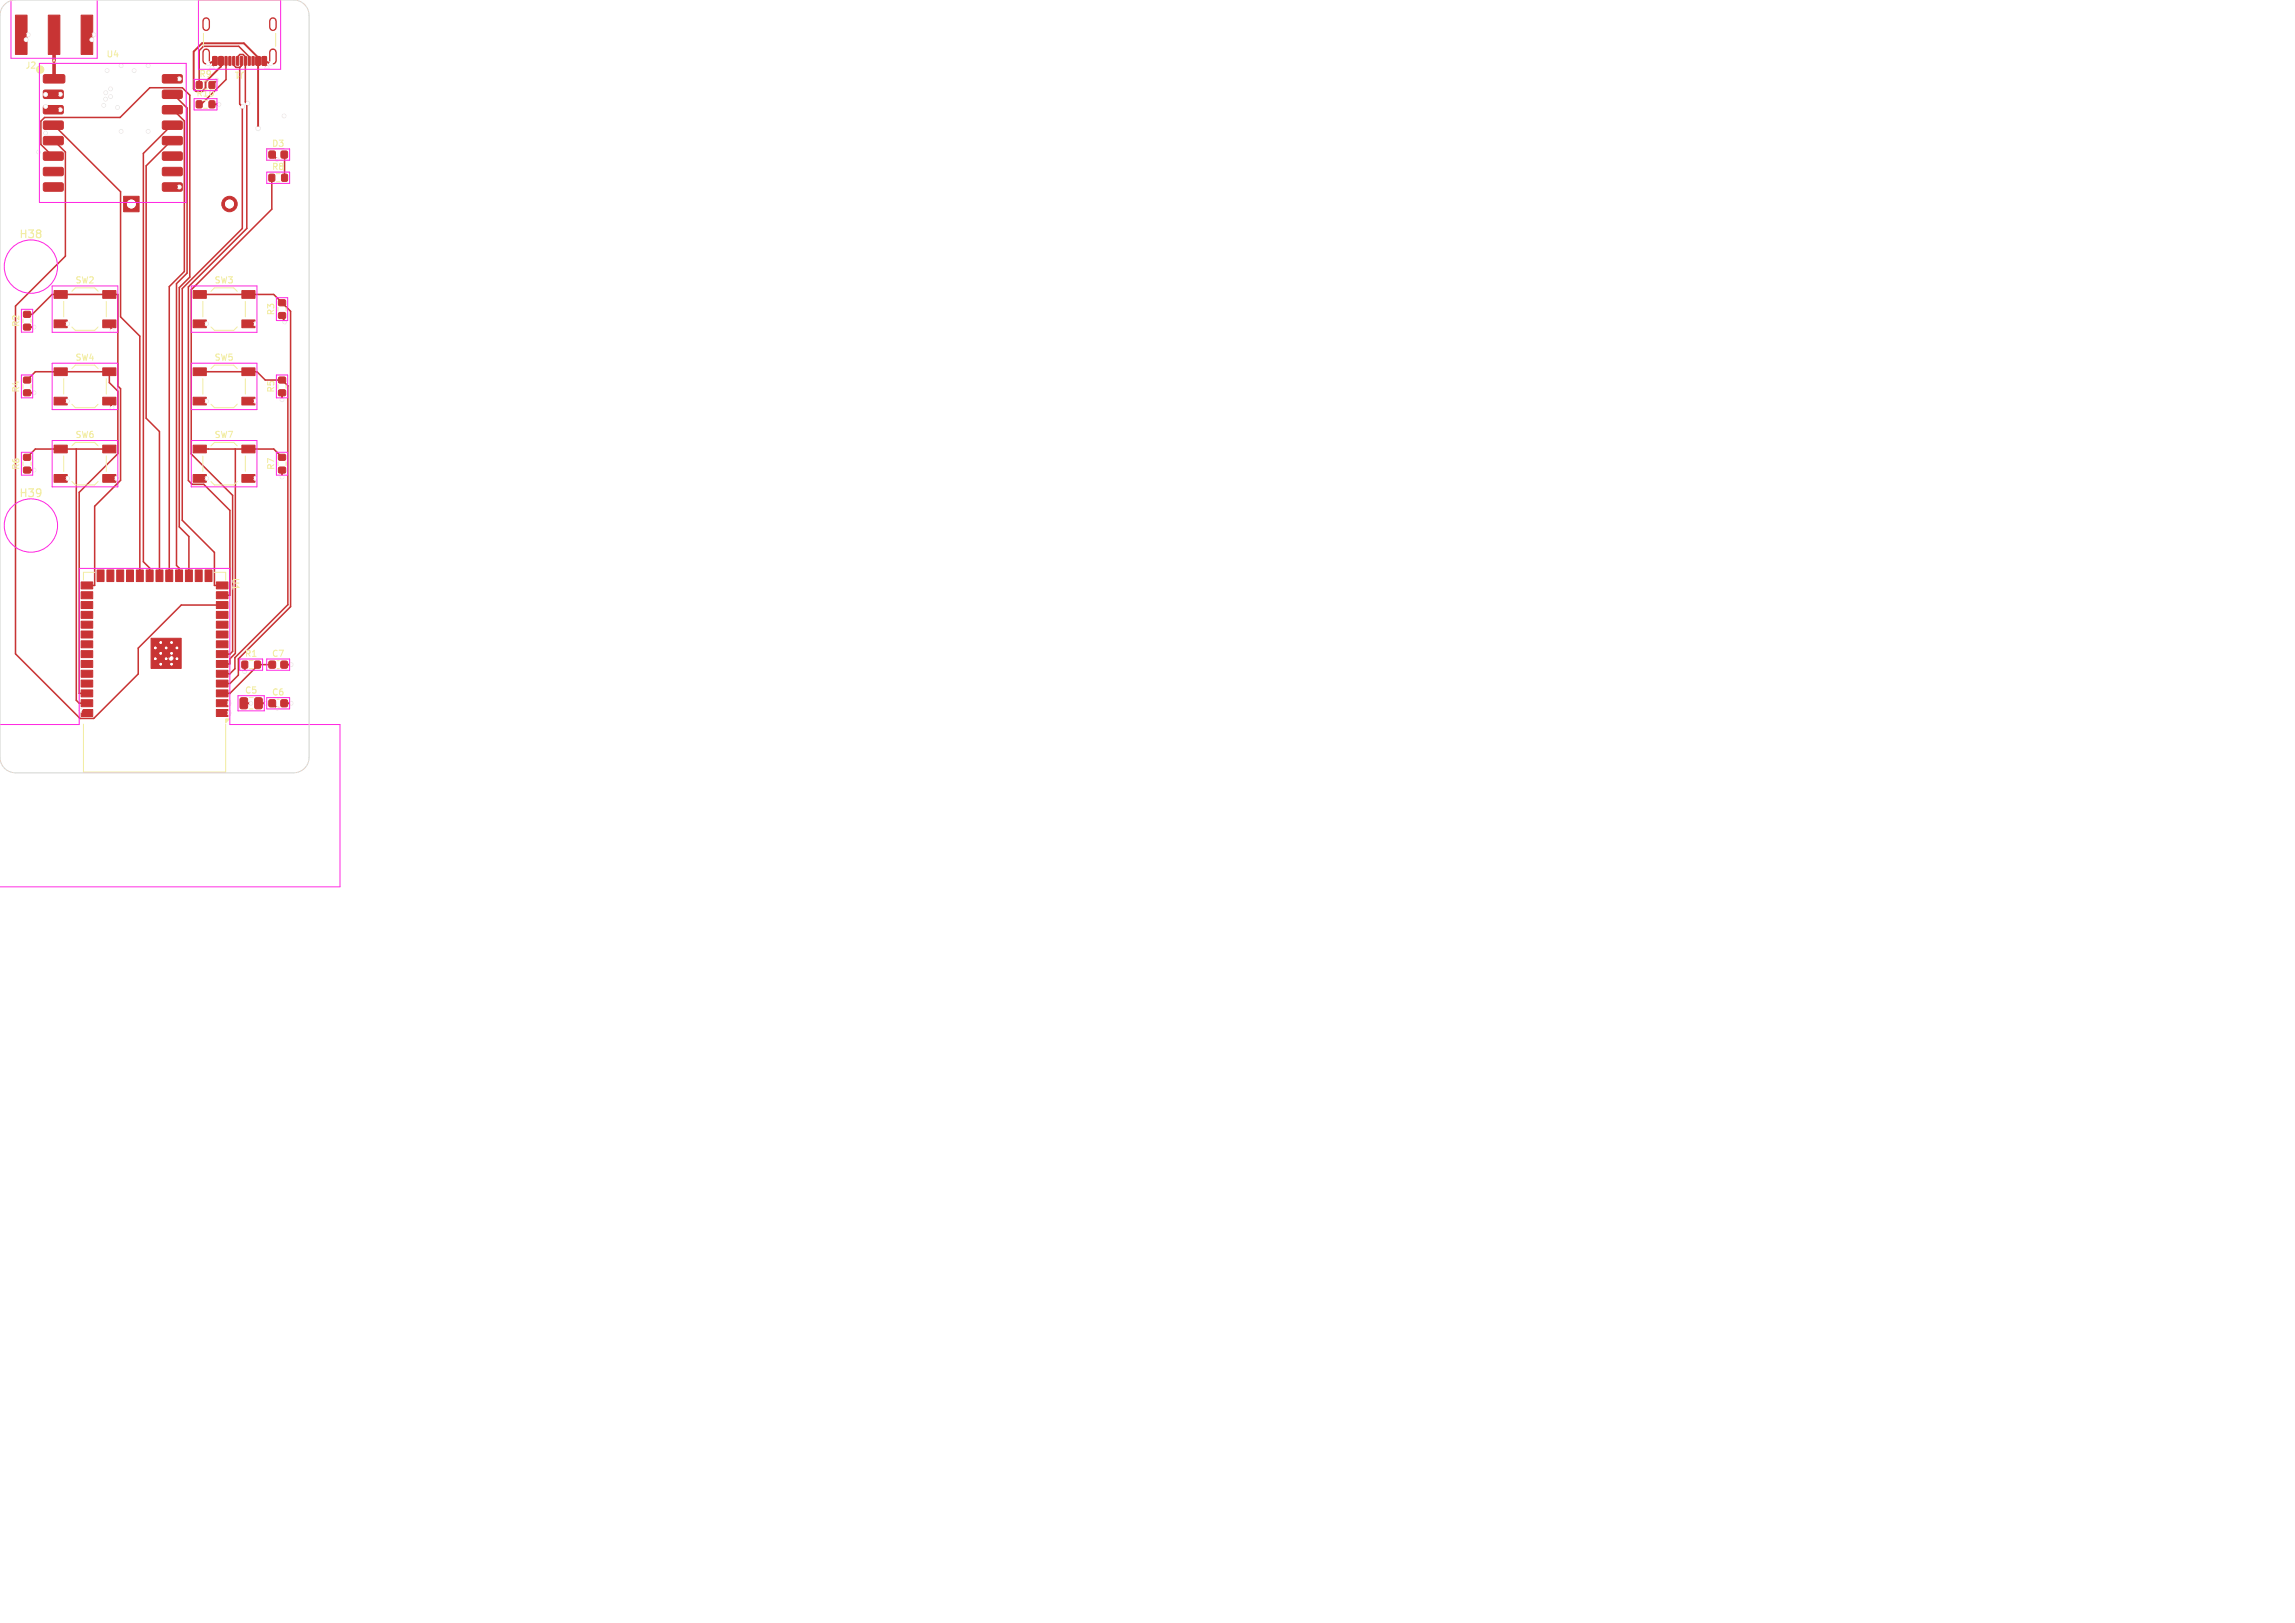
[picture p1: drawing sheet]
<svg xmlns="http://www.w3.org/2000/svg" width="297mm" height="210mm" viewBox="0 0 297 210" stroke-linecap="round" stroke-linejoin="round" font-family="sans-serif">
<defs><g id="words">
<g font-size="1.4" fill="#f2eda1">
<text x="2.4" y="31">H38</text>
<text x="2.4" y="64.5">H39</text>
</g>
<g font-size="1.1" fill="#f2eda1">
<text x="3.2" y="9">J2</text>
<text x="13.7" y="7.6">U4</text>
<text x="25.7" y="10.2">R9</text>
<text x="31.8" y="9.1" transform="rotate(-180 31.8 9.1)">J1</text>
<text x="25.3" y="12.6">R10</text>
<text x="35.1" y="22.2">R8</text>
<text x="35.1" y="19.2">D3</text>
<text x="9.7" y="36.8">SW2</text>
<text x="27.7" y="36.8">SW3</text>
<text x="35.6" y="40.9" transform="rotate(-90 35.6 40.9)">R3</text>
<text x="2.7" y="42.4" transform="rotate(-90 2.7 42.4)">R2</text>
<text x="9.7" y="46.8">SW4</text>
<text x="27.7" y="46.8">SW5</text>
<text x="2.7" y="50.9" transform="rotate(-90 2.7 50.9)">R4</text>
<text x="35.6" y="50.9" transform="rotate(-90 35.6 50.9)">R5</text>
<text x="9.7" y="56.8">SW6</text>
<text x="27.7" y="56.8">SW7</text>
<text x="2.7" y="60.9" transform="rotate(-90 2.7 60.9)">R6</text>
<text x="35.6" y="60.9" transform="rotate(-90 35.6 60.9)">R7</text>
<text x="29.9" y="74.7" transform="rotate(90 29.9 74.7)">U1</text>
<text x="31.6" y="89.9">C5</text>
<text x="31.6" y="85.1">R1</text>
<text x="35.1" y="85.1">C7</text>
<text x="35.1" y="90.1">C6</text>
</g>
</g></defs>
<g fill="#c83434" stroke="#c83434" stroke-width=".13">
<path d="M34.8 22.6h.7v.8h-.7z"/>
<path d="M36.5 22.6h.7v.8h-.7z"/>
<path d="M28 91.8h1.5v.9h-1.5z"/>
<path d="M28 90.5h1.5v.9h-1.5z"/>
<path d="M28 89.3h1.5v.9h-1.5z"/>
<path d="M28 88h1.5v.9h-1.5z"/>
<path d="M28 86.7h1.5v.9h-1.5z"/>
<path d="M28 85.5h1.5v.9h-1.5z"/>
<path d="M28 84.2h1.5v.9h-1.5z"/>
<path d="M28 82.9h1.5v.9h-1.5z"/>
<path d="M28 81.7h1.5v.9h-1.5z"/>
<path d="M28 80.4h1.5v.9h-1.5z"/>
<path d="M28 79.1h1.5v.9h-1.5z"/>
<path d="M28 77.8h1.5v.9h-1.5z"/>
<path d="M28 76.6h1.5v.9h-1.5z"/>
<path d="M28 75.3h1.5v.9h-1.5z"/>
<path d="M26.5 73.7h.9v1.6h-.9z"/>
<path d="M25.3 73.7h.9v1.6h-.9z"/>
<path d="M24 73.7h.9v1.6h-.9z"/>
<path d="M22.7 73.7h.9v1.6h-.9z"/>
<path d="M21.5 73.7h.9v1.6h-.9z"/>
<path d="M20.2 73.7h.9v1.6h-.9z"/>
<path d="M18.9 73.7h.9v1.6h-.9z"/>
<path d="M17.6 73.7h.9v1.6h-.9z"/>
<path d="M16.4 73.7h.9v1.6h-.9z"/>
<path d="M15.1 73.7h.9v1.6h-.9z"/>
<path d="M13.8 73.7h.9v1.6h-.9z"/>
<path d="M12.6 73.7h.9v1.6h-.9z"/>
<path d="M10.5 75.3h1.5v.9h-1.5z"/>
<path d="M10.5 76.6h1.5v.9h-1.5z"/>
<path d="M10.5 77.8h1.5v.9h-1.5z"/>
<path d="M10.5 79.1h1.5v.9h-1.5z"/>
<path d="M10.5 80.4h1.5v.9h-1.5z"/>
<path d="M10.5 81.7h1.5v.9h-1.5z"/>
<path d="M10.5 82.9h1.5v.9h-1.5z"/>
<path d="M10.5 84.2h1.5v.9h-1.5z"/>
<path d="M10.5 85.5h1.5v.9h-1.5z"/>
<path d="M10.5 86.7h1.5v.9h-1.5z"/>
<path d="M10.5 88h1.5v.9h-1.5z"/>
<path d="M10.5 89.3h1.5v.9h-1.5z"/>
<path d="M10.5 90.5h1.5v.9h-1.5z"/>
<path d="M10.5 91.8h1.5v.9h-1.5z"/>
<path d="M19.5 82.6h3.9v3.9h-3.9z"/>
<path d="M7 47.6h1.7v1h-1.7z"/>
<path d="M13.3 47.6h1.7v1h-1.7z"/>
<path d="M7 51.4h1.7v1h-1.7z"/>
<path d="M13.3 51.4h1.7v1h-1.7z"/>
<path d="M6.2 2h1.5v5h-1.5z"/>
<path d="M2 2h1.5v5h-1.5z"/>
<path d="M10.5 2h1.5v5h-1.5z"/>
<path d="M36.1 60.5h.8v.7h-.8z"/>
<path d="M36.1 58.8h.8v.7h-.8z"/>
<path d="M31.1 90.3h.7l.2 .1v1.1l-.1 .2h-.6l-.2-.1-.1-1.1z"/>
<path d="M33 90.3h.7l.2 .1v1.1l-.1 .2h-.6l-.2-.1-.1-1.1z"/>
<path d="M34.8 19.6h.8v.8h-.8z"/>
<path d="M36.4 19.6h.8v.8h-.8z"/>
<path d="M34.8 85.6l.2-.1 .6 .1 .1 .1-.1 .7-.1 .1-.7-.1v-.1z"/>
<path d="M36.4 85.6l.2-.1 .6 .1v.1v.7l-.2 .1-.6-.1-.1-.1z"/>
<path d="M36.1 50.5h.8v.7h-.8z"/>
<path d="M36.1 48.8h.8v.7h-.8z"/>
<path d="M31.3 85.6h.7v.8h-.7z"/>
<path d="M33 85.6h.7v.8h-.7z"/>
<path d="M25 57.6h1.7v1h-1.7z"/>
<path d="M31.3 57.6h1.7v1h-1.7z"/>
<path d="M25 61.4h1.7v1h-1.7z"/>
<path d="M31.3 61.4h1.7v1h-1.7z"/>
<path d="M3.1 50.5h.8v.7h-.8z"/>
<path d="M3.1 48.8h.8v.7h-.8z"/>
<path d="M3.1 42h.8v.7h-.8z"/>
<path d="M3.1 40.3h.8v.7h-.8z"/>
<path d="M36.1 40.5h.8v.7h-.8z"/>
<path d="M36.1 38.8h.8v.7h-.8z"/>
<path d="M7 37.6h1.7v1h-1.7z"/>
<path d="M13.3 37.6h1.7v1h-1.7z"/>
<path d="M7 41.4h1.7v1h-1.7z"/>
<path d="M13.3 41.4h1.7v1h-1.7z"/>
<path d="M25 37.6h1.7v1h-1.7z"/>
<path d="M31.3 37.6h1.7v1h-1.7z"/>
<path d="M25 41.4h1.7v1h-1.7z"/>
<path d="M31.3 41.4h1.7v1h-1.7z"/>
<path d="M3.1 60.5h.8v.7h-.8z"/>
<path d="M3.1 58.8h.8v.7h-.8z"/>
<path d="M25 47.6h1.7v1h-1.7z"/>
<path d="M31.3 47.6h1.7v1h-1.7z"/>
<path d="M25 51.4h1.7v1h-1.7z"/>
<path d="M31.3 51.4h1.7v1h-1.7z"/>
<path d="M34.8 90.6l.2-.1 .6 .1 .1 .1-.1 .7-.1 .1-.7-.1v-.1z"/>
<path d="M36.4 90.6l.2-.1 .6 .1v.1v.7l-.2 .1-.6-.1-.1-.1z"/>
<path d="M33.9 7.3h.4l.2 .1v.9l-.1 .1-.4 .1-.1-.1z"/>
<path d="M33.1 7.3h.5l.1 .1v.9l-.1 .1-.3 .1-.2-.1z"/>
<path d="M32.1 7.3l.3 .1v1l-.1 .1-.2-.1z"/>
<path d="M31.1 7.3l.3 .1v1l-.1 .1-.2-.1z"/>
<path d="M30.6 7.3l.3 .1v1l-.1 .1-.2-.1z"/>
<path d="M29.6 7.3l.3 .1v1l-.1 .1-.2-.1z"/>
<path d="M28.3 7.3h.5l.1 .1v.9l-.1 .1-.3 .1-.2-.1z"/>
<path d="M27.5 7.3h.4l.2 .1v.9l-.1 .1-.4 .1-.1-.1z"/>
<path d="M29.1 7.3l.3 .1v1l-.1 .1-.2-.1z"/>
<path d="M30.1 7.3l.3 .1v1l-.1 .1-.2-.1z"/>
<path d="M31.6 7.3l.3 .1v1l-.1 .1-.2-.1z"/>
<path d="M32.6 7.3l.3 .1v1l-.1 .1-.2-.1z"/>
<path d="M25.4 10.6h.7v.8h-.7z"/>
<path d="M27.1 10.6h.7v.8h-.7z"/>
<path d="M5.7 9.7h2.6l.1 .2v.7l-.2 .2-2.5-.1-.1-.2z"/>
<path d="M5.7 11.7h2.4l.1 .2v.7l-.2 .2-2.3-.1-.1-.2z"/>
<path d="M5.7 13.7h2.4l.1 .2v.7l-.2 .2-2.3-.1-.1-.2z"/>
<path d="M5.7 15.7h2.4l.1 .2v.7l-.2 .2-2.3-.1-.1-.2z"/>
<path d="M5.7 17.7h2.4l.1 .2v.7l-.2 .2-2.3-.1-.1-.2z"/>
<path d="M5.7 19.7h2.4l.1 .2v.7l-.2 .2-2.3-.1-.1-.2z"/>
<path d="M5.7 21.7h2.4l.1 .2v.7l-.2 .2-2.3-.1-.1-.2z"/>
<path d="M5.7 23.7h2.4l.1 .2v.7l-.2 .2-2.3-.1-.1-.2z"/>
<path d="M21.1 23.7h2.4l.1 .2v.7l-.2 .2-2.3-.1-.1-.2z"/>
<path d="M21.1 21.7h2.4l.1 .2v.7l-.2 .2-2.3-.1-.1-.2z"/>
<path d="M21.1 19.7h2.4l.1 .2v.7l-.2 .2-2.3-.1-.1-.2z"/>
<path d="M21.1 17.7h2.4l.1 .2v.7l-.2 .2-2.3-.1-.1-.2z"/>
<path d="M21.1 15.7h2.4l.1 .2v.7l-.2 .2-2.3-.1-.1-.2z"/>
<path d="M21.1 13.7h2.4l.1 .2v.7l-.2 .2-2.3-.1-.1-.2z"/>
<path d="M21.1 11.7h2.4l.1 .2v.7l-.2 .2-2.3-.1-.1-.2z"/>
<path d="M21.1 9.7h2.4l.1 .2v.7l-.2 .2-2.3-.1-.1-.2z"/>
<path d="M7 57.6h1.7v1h-1.7z"/>
<path d="M13.3 57.6h1.7v1h-1.7z"/>
<path d="M7 61.4h1.7v1h-1.7z"/>
<path d="M13.3 61.4h1.7v1h-1.7z"/>
<path d="M25.4 13.1h.7v.8h-.7z"/>
<path d="M27.1 13.1h.7v.8h-.7z"/>
<path d="M16 25.4h2v2h-2z"/>
<circle cx="22.9" cy="85.2" r=".3"/>
<circle cx="22.9" cy="83.8" r=".3"/>
<circle cx="22.2" cy="85.9" r=".3"/>
<circle cx="22.2" cy="84.5" r=".3"/>
<circle cx="22.2" cy="83.1" r=".3"/>
<circle cx="21.5" cy="85.2" r=".3"/>
<circle cx="21.5" cy="83.8" r=".3"/>
<circle cx="20.8" cy="85.9" r=".3"/>
<circle cx="20.8" cy="84.5" r=".3"/>
<circle cx="20.8" cy="83.1" r=".3"/>
<circle cx="20.1" cy="85.2" r=".3"/>
<circle cx="20.1" cy="83.8" r=".3"/>
<circle cx="29.7" cy="26.4" r="1"/>
</g>
<path d="M26.7 2.7v.8M26.7 6.8v1.1M35.3 2.7v.8M35.3 6.8v1.1" fill="none" stroke="#c83434" stroke-width="1"/>
<g fill="#ececec" stroke="#ececec" stroke-width=".13">
<circle cx="5" cy="19.7" r=".25"/>
<circle cx="5.9" cy="13.8" r=".25"/>
<circle cx="4.4" cy="50.8" r=".25"/>
<circle cx="29.6" cy="91" r=".25"/>
<circle cx="35.9" cy="91.6" r=".25"/>
<circle cx="32.5" cy="91" r=".25"/>
<circle cx="4.4" cy="60.8" r=".25"/>
<circle cx="7.8" cy="14.2" r=".25"/>
<circle cx="17.4" cy="9.1" r=".25"/>
<circle cx="4.4" cy="42.3" r=".25"/>
<circle cx="36.5" cy="61.7" r=".25"/>
<circle cx="31.7" cy="86.9" r=".25"/>
<circle cx="13.9" cy="9.1" r=".25"/>
<circle cx="13.4" cy="13.6" r=".25"/>
<circle cx="36.5" cy="51.7" r=".25"/>
<circle cx="15.2" cy="13.9" r=".25"/>
<circle cx="36.8" cy="41.7" r=".25"/>
<circle cx="32" cy="13.4" r=".3"/>
<circle cx="31.4" cy="13.8" r=".3"/>
<circle cx="33.4" cy="16.6" r=".3"/>
<circle cx="28.1" cy="10.4" r=".25"/>
<circle cx="14.3" cy="12.5" r=".25"/>
<circle cx="37.7" cy="91" r=".25"/>
<circle cx="26.7" cy="61.9" r=".25"/>
<circle cx="29.6" cy="92.3" r=".25"/>
<circle cx="5.9" cy="17.2" r=".25"/>
<circle cx="27.5" cy="8.7" r=".25"/>
<circle cx="13.7" cy="12" r=".25"/>
<circle cx="8.8" cy="51.9" r=".25"/>
<circle cx="15" cy="61.9" r=".25"/>
<circle cx="26.8" cy="51.9" r=".25"/>
<circle cx="23.2" cy="24.2" r=".25"/>
<circle cx="22.1" cy="85.2" r=".25"/>
<circle cx="12.2" cy="4.5" r=".25"/>
<circle cx="8.7" cy="61.9" r=".25"/>
<circle cx="33" cy="61.9" r=".25"/>
<circle cx="15.7" cy="17" r=".25"/>
<circle cx="3.7" cy="4.5" r=".25"/>
<circle cx="11.9" cy="5.1" r=".25"/>
<circle cx="35" cy="8.2" r=".25"/>
<circle cx="3.4" cy="5.1" r=".25"/>
<circle cx="10.4" cy="91.9" r=".25"/>
<circle cx="36.8" cy="15" r=".25"/>
<circle cx="35.8" cy="20.6" r=".25"/>
<circle cx="33.1" cy="51.9" r=".25"/>
<circle cx="8.8" cy="41.9" r=".25"/>
<circle cx="19.2" cy="8.5" r=".25"/>
<circle cx="33.1" cy="41.9" r=".25"/>
<circle cx="14.5" cy="52.7" r=".25"/>
<circle cx="15.7" cy="8.5" r=".25"/>
<circle cx="27" cy="8.2" r=".25"/>
<circle cx="14.5" cy="42.7" r=".25"/>
<circle cx="13.7" cy="12.8" r=".25"/>
<circle cx="19.2" cy="17" r=".25"/>
<circle cx="23.2" cy="10.2" r=".25"/>
<circle cx="14.3" cy="11.5" r=".25"/>
<circle cx="26.8" cy="41.9" r=".25"/>
<circle cx="7.8" cy="12.2" r=".25"/>
<circle cx="5.9" cy="12.2" r=".25"/>
<circle cx="28.3" cy="13.5" r=".25"/>
<circle cx="34.5" cy="8.7" r=".25"/>
<circle cx="34.3" cy="91" r=".25"/>
<circle cx="37.7" cy="86" r=".25"/>
</g>
<g fill="none" stroke="#c83434" stroke-width=".25">
<path d="M2.8 4.5h.9M6.9 14.2h.9M6.9 12.2h.9M11.2 4.5h.9M22.3 10.2h.9M25.1 11.5v-4.8l1-1.1h5.5l1.8 1.8v9.2M27 8.2l.8-.3-.3 .8M27.4 13.5h.9M28.1 10.4l-.7 .6M28.6 7.9v.7l-2 2v.8l-.4 .4M35 8.2l-.8-.3 .3 .8M35.2 20l.6 .6"/>
<path d="M22.3 24.2h.9M3.5 42.3h.9M3.5 50.8h.9M7.8 41.9h.9M7.8 51.9h.9M14.2 51.9l.3 .8M14.2 41.9l.3 .8M25.9 41.9h.9M25.9 51.9h.9M32.2 41.9h.8M32.2 51.9h.8M36.5 50.8v.9"/>
<path d="M36.5 40.8l.3 .9M3.5 60.8h.9M7.8 61.9h.9M14.2 61.9h.9M25.9 61.9h.9M32.2 61.9h.8M36.5 60.8v.9M10.4 91.9l.8 .4M21.5 84.5l.6 .7M28.8 91h.8M28.8 92.3h.8M31.6 91h.9"/>
<path d="M31.7 86v.9M33.5 91h.8M35.2 91l.7 .6M36.8 91h.9M36.8 86h.9"/>
</g>
<path d="M7 4.5v5.7" fill="none" stroke="#c83434" stroke-width=".4"/>
<g fill="none" stroke="#c83434" stroke-width=".2">
<path d="M6.9 16.2l8.7 8.6v16.2l2.5 2.5v31M6.9 18.2l1.6 1.5v13.4l-6.5 6.5v45l8.4 8.4h1.7l5.8-5.8v-3.3l5.6-5.6h5.3M22.3 18.2h-.1l-3.3 3.3v32.6l1.7 1.7v18.7M22.3 16.2h-.1l-3.6 3.7v52.8l.8 .8v1M22.3 14.2h.1l1.5 1.5v19.4l-2 2v37.4M22.3 12.2h.1l1.8 1.8v21.3l-1.4 1.4v36.5l.4 .3v1M29.2 7.9v2.4l-3.2 3.2h-.2M30.2 7.9v.5l.4 .3M30.8 7.9v-.6l.2-.2h.5l.2 .2v5.9l.2 .2M31.2 7.9v.6l-.2 .2v4.8l.4 .3v15.8l-7.8 7.7v30l4.1 4.2v4.2h1.1M31.9 13.4v16.2l-7.5 7.5v25.1l.5 .5h1.5l3.4 3.3v11h-1M31.9 13.4h.1"/>
<path d="M32.3 7.9v-.6l-1.4-1.3h-4.6l-.5 .6v4.4M36.8 20v3M6.9 20.2h-.1l-1.5-1.5v-3l.5-.5h9.7l3.9-3.8h4.2l1 .9v23.6l-1.4 1.3v31l1.2 1.2v5.1M25.9 38.1h9.5l2.2 2.2v38.2l-6.8 6.8v2.1l-1 1h-1M35.2 23v4.1l-10.5 10.4v21.2l5.4 5.4v20.2l-.3 .3h-1M3.5 40.7h.7l2.5-2.6h8.6v11.8l.3 .4v11.9l-3.3 3.3v10.2h-1.1M3.5 49.2l1.1-1.1h9.6v1.4l1.1 1.1v8.1l-5.1 5v26h1M9.9 58.1v32.5l.3 .4h1M14.2 58.1h-9.6l-1.1 1.1M25.9 48.1h7.4l1 1.1h2.2l.8 .7v28.3l-6.9 6.9v1.4l-.6 .7h-1M25.9 58.1h9.5l1.1 1.1M30.5 58.1v26.4l-.7 .8v.6h-1"/>
<path d="M35.2 86h-1.9v.1l-3.5 3.6h-1"/>
</g>
<g fill="#fff" stroke="#fff" stroke-width=".13">
<circle cx="5" cy="19.7" r=".12"/>
<circle cx="5.9" cy="13.8" r=".12"/>
<circle cx="4.4" cy="50.8" r=".13"/>
<circle cx="29.6" cy="91" r=".12"/>
<circle cx="35.9" cy="91.6" r=".13"/>
<circle cx="32.4" cy="91" r=".12"/>
<circle cx="4.4" cy="60.8" r=".13"/>
<circle cx="7.8" cy="14.2" r=".13"/>
<circle cx="17.4" cy="9.1" r=".12"/>
<circle cx="4.4" cy="42.3" r=".12"/>
<circle cx="36.5" cy="61.7" r=".12"/>
<circle cx="31.7" cy="86.9" r=".12"/>
<circle cx="13.9" cy="9.1" r=".12"/>
<circle cx="13.4" cy="13.6" r=".13"/>
<circle cx="36.5" cy="51.7" r=".12"/>
<circle cx="15.2" cy="13.9" r=".13"/>
<circle cx="36.8" cy="41.7" r=".12"/>
<circle cx="32" cy="13.4" r=".15"/>
<circle cx="31.4" cy="13.8" r=".15"/>
<circle cx="33.4" cy="16.6" r=".15"/>
<circle cx="28.1" cy="10.4" r=".13"/>
<circle cx="14.3" cy="12.5" r=".13"/>
<circle cx="37.7" cy="91" r=".12"/>
<circle cx="26.7" cy="61.9" r=".12"/>
<circle cx="29.6" cy="92.3" r=".12"/>
<circle cx="5.9" cy="17.2" r=".12"/>
<circle cx="27.5" cy="8.7" r=".12"/>
<circle cx="13.7" cy="12" r=".12"/>
<circle cx="8.7" cy="51.9" r=".12"/>
<circle cx="15" cy="61.9" r=".12"/>
<circle cx="26.7" cy="51.9" r=".12"/>
<circle cx="23.2" cy="24.2" r=".13"/>
<circle cx="22.1" cy="85.2" r=".12"/>
<circle cx="12.2" cy="4.5" r=".13"/>
<circle cx="8.7" cy="61.9" r=".12"/>
<circle cx="33" cy="61.9" r=".12"/>
<circle cx="15.7" cy="17" r=".12"/>
<circle cx="3.7" cy="4.5" r=".13"/>
<circle cx="11.9" cy="5.1" r=".12"/>
<circle cx="35" cy="8.2" r=".13"/>
<circle cx="3.4" cy="5.1" r=".12"/>
<circle cx="10.4" cy="91.9" r=".13"/>
<circle cx="36.8" cy="15" r=".12"/>
<circle cx="35.8" cy="20.6" r=".12"/>
<circle cx="33" cy="51.9" r=".12"/>
<circle cx="8.7" cy="41.9" r=".12"/>
<circle cx="19.2" cy="8.5" r=".13"/>
<circle cx="33" cy="41.9" r=".12"/>
<circle cx="14.5" cy="52.7" r=".12"/>
<circle cx="15.7" cy="8.5" r=".13"/>
<circle cx="27" cy="8.2" r=".13"/>
<circle cx="14.5" cy="42.7" r=".12"/>
<circle cx="13.7" cy="12.8" r=".12"/>
<circle cx="19.2" cy="17" r=".12"/>
<circle cx="23.2" cy="10.2" r=".13"/>
<circle cx="14.3" cy="11.5" r=".13"/>
<circle cx="26.7" cy="41.9" r=".12"/>
<circle cx="7.8" cy="12.2" r=".13"/>
<circle cx="5.9" cy="12.2" r=".12"/>
<circle cx="28.3" cy="13.5" r=".13"/>
<circle cx="34.5" cy="8.7" r=".12"/>
<circle cx="34.3" cy="91" r=".12"/>
<circle cx="37.7" cy="86" r=".12"/>
<circle cx="4" cy="34.5" r="1.6"/>
<circle cx="22.9" cy="85.2" r=".1"/>
<circle cx="22.9" cy="83.8" r=".1"/>
<circle cx="22.2" cy="85.9" r=".1"/>
<circle cx="22.2" cy="84.5" r=".1"/>
<circle cx="22.2" cy="83.1" r=".1"/>
<circle cx="21.5" cy="85.2" r=".1"/>
<circle cx="21.5" cy="83.8" r=".1"/>
<circle cx="20.8" cy="85.9" r=".1"/>
<circle cx="20.8" cy="84.5" r=".1"/>
<circle cx="20.8" cy="83.1" r=".1"/>
<circle cx="20.1" cy="85.2" r=".1"/>
<circle cx="20.1" cy="83.8" r=".1"/>
<circle cx="4" cy="68" r="1.6"/>
<circle cx="33.9" cy="6.8" r=".32"/>
<circle cx="28.1" cy="6.8" r=".32"/>
<circle cx="21" cy="35" r="1.72"/>
<circle cx="25.7" cy="65" r="1.72"/>
<circle cx="17" cy="26.4" r=".51"/>
<circle cx="29.7" cy="26.4" r=".51"/>
<circle cx="4.7" cy="28.5" r=".45"/>
<circle cx="4.7" cy="25.5" r=".45"/>
</g>
<path d="M26.7 2.7v.8M26.7 6.8v1.1M35.3 2.7v.8M35.3 6.8v1.1" fill="none" stroke="#fff" stroke-width=".6"/>
<g fill="none" stroke="#f2eda1" stroke-width=".13">
<path d="M7 7.7l.2 .5h-.5zM26.3 4.3v1.7M26.4 14h.4M35.7 4.3v1.7M36.8 19.3h-2.3v1.4h2.3M8.2 39v2M9.3 37.7l.4-.4h2.5l.5 .4M13.8 39v2M26.2 39v2M27.3 37.7l.5-.4h2.4l.5 .4M31.7 39v2M35.8 23.5h.4"/>
<path d="M37 39.8v.4M4 41.3v.4M4 49.8v.4M4 59.8v.4M8.2 49v2M8.2 59v2M9.3 47.7l.4-.4h2.5l.5 .4M9.3 52.3l.4 .4h2.5l.5-.4M9.3 57.7l.4-.4h2.5l.5 .4M9.3 42.3l.4 .4h2.5l.5-.4M13.8 49v2M13.8 59v2"/>
<path d="M26.2 49v2M26.2 59v2M27.3 47.7l.5-.4h2.4l.5 .4M27.3 52.3l.5 .4h2.4l.5-.4M27.3 57.7l.5-.4h2.4l.5 .4M27.3 42.3l.5 .4h2.4l.5-.4M31.7 49v2M31.7 59v2M37 49.8v.4M37 59.8v.4M9.3 62.3l.4 .4h2.5l.5-.4M12.3 74h-1.5v1"/>
<path d="M27.3 62.3l.5 .4h2.4l.5-.4M27.7 74h1.5v1M10.8 93.7v6.2h18.4v-6.2M32.2 91.7h.6M32.3 86.5h.4M35.9 86.5h.2M35.9 91.5h.2"/>
</g>
<g fill="#f2eda1" stroke="#f2eda1" stroke-width=".13">
<path d="M29.2 93h.5l-.5 .5z"/>
<circle cx="5.2" cy="9" r=".47"/>
</g>
<g fill="none" stroke="#ff26e2" stroke-width=".13">
<path d="M1.4 -.1v7.6h11.2v-7.6M5.1 8.2h19v18h-19zM25.1 10.3h3v1.4h-3zM25.1 12.8h3v1.4h-3zM25.7 0h10.6v9h-10.6zM34.5 19.3h3v1.4h-3zM6.7 37h8.6v6h-8.6zM24.7 37h8.6v6h-8.6zM34.5 22.3h3v1.4h-3zM35.8 38.5h1.4v3h-1.4zM2.8 58.5h1.4v3h-1.4zM2.8 48.5h1.4v3h-1.4z"/>
<path d="M2.8 40h1.4v3h-1.4zM6.7 47h8.6v6h-8.6zM6.7 57h8.6v6h-8.6zM24.7 47h8.6v6h-8.6zM24.7 57h8.6v6h-8.6zM35.8 48.5h1.4v3h-1.4zM35.8 58.5h1.4v3h-1.4zM-.1 93.7h10.3v-20.1h19.6v20.1h14.2v21.1h-44M30.8 90h3.4v2h-3.4zM31 85.3h3v1.4h-3zM34.5 85.3h3v1.4h-3zM34.5 90.3h3v1.4h-3z"/>
<circle cx="4" cy="34.5" r="3.4"/>
<circle cx="4" cy="68" r="3.4"/>
</g>
<path d="M.7 .5l.7-.4 .6-.1h36a2 2 0 0 1 2 2v96a2 2 0 0 1-2 2h-36a2 2 0 0 1-2-2v-96l.2-.8z" fill="none" stroke="#d0d2cd" stroke-width=".13"/>
<use href="#words"/>
</svg>
